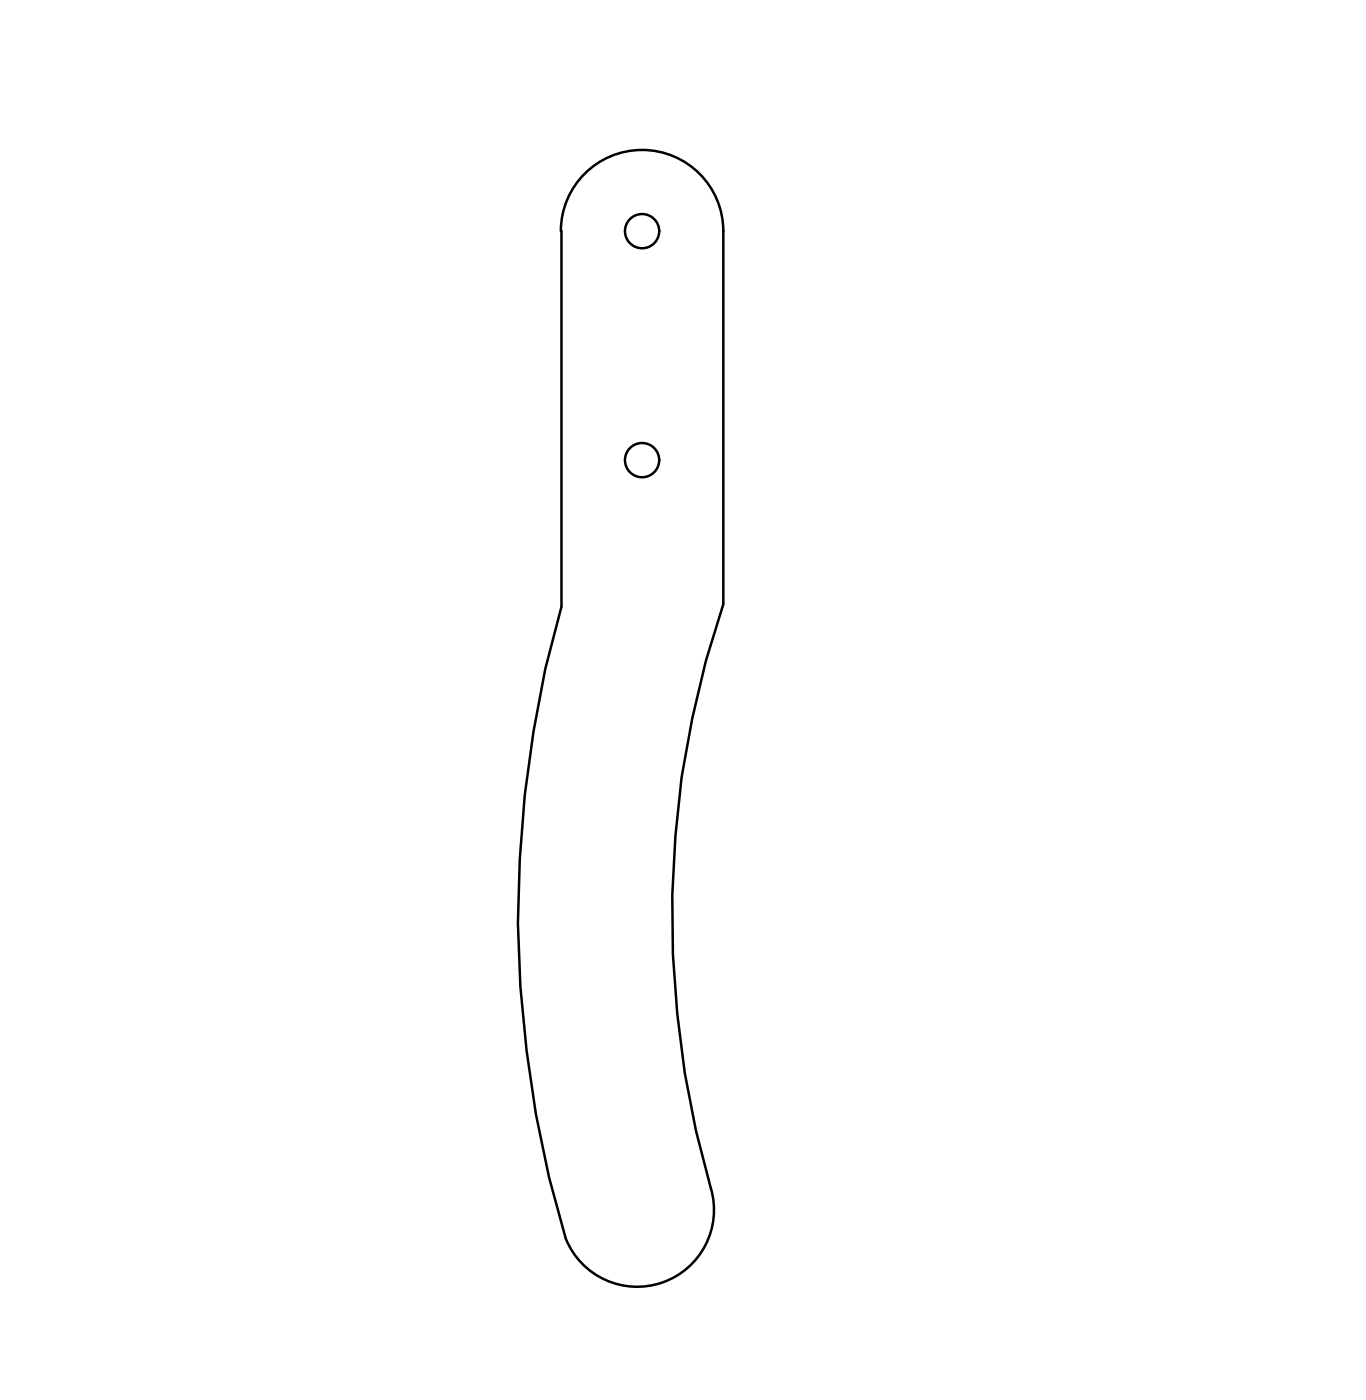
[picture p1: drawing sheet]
<svg xmlns="http://www.w3.org/2000/svg" width="139mm" height="143mm" viewBox="0 0 139 143" stroke-linecap="round" stroke-linejoin="round" font-family="sans-serif">
<!-- layer: 0 -->
<g fill="none" stroke="#000" stroke-width=".25">
<path d="M57.2 23.6a8.3 8.3 0 0 1 8.3-8.3 8.3 8.3 0 0 1 8.3 8.3M57.3 23.6v38.3a113.8 113.8 0 0 0 .4 64.5 7.8 7.8 0 0 0 9.9 4.5 7.8 7.8 0 0 0 4.9-9.6M73.8 23.6v38.1a99.5 99.5 0 0 0-1.3 59.6"/>
<circle cx="65.5" cy="23.6" r="1.75"/>
<circle cx="65.5" cy="47" r="1.75"/>
</g>
</svg>
